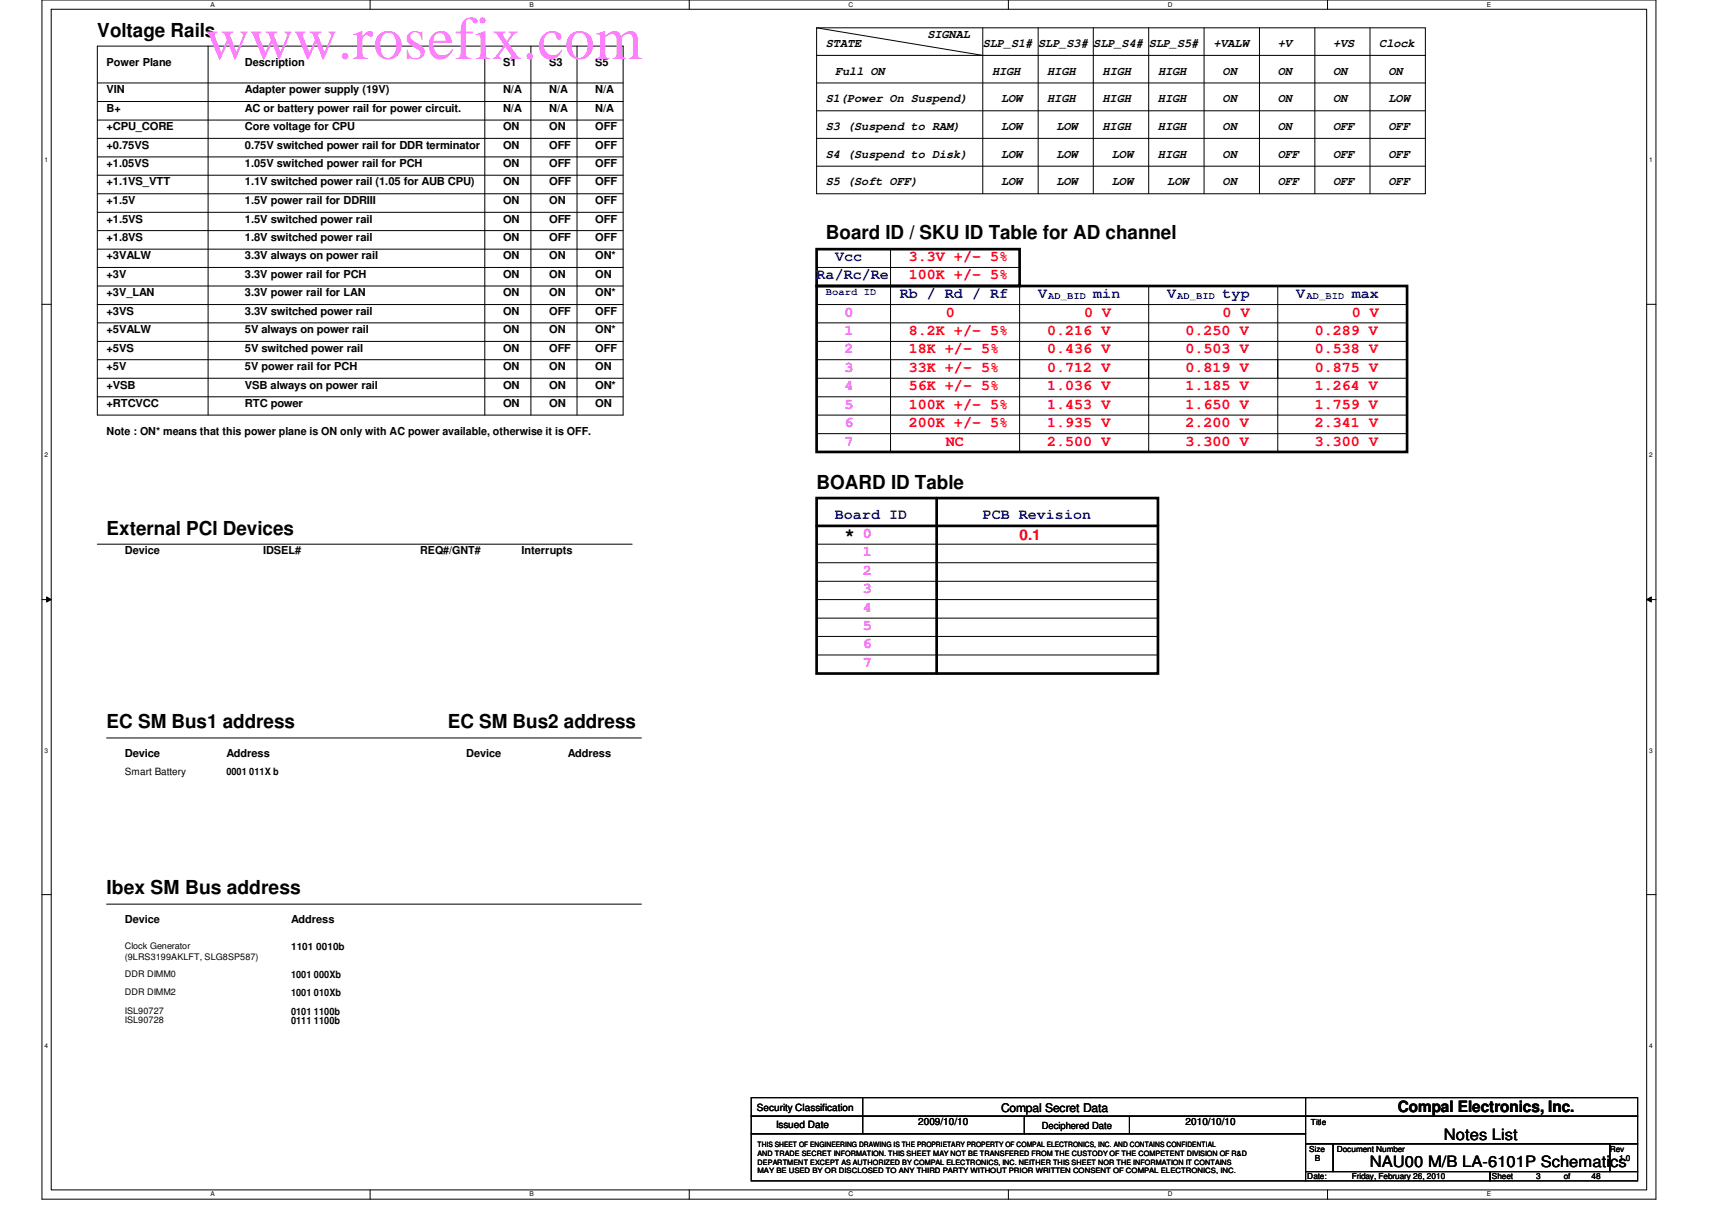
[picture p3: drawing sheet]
<svg xmlns="http://www.w3.org/2000/svg" width="297mm" height="210mm" viewBox="0 0 297 210" stroke-linecap="round" stroke-linejoin="round" font-family="sans-serif">
<defs><g id="words">
<text font-size="10.6" fill="#ff80ff" x="35.6" y="10.2">www.rosefix.com</text>
<g font-size="3.3">
<text x="16.9" y="6.3">Voltage Rails</text>
<text x="143.3" y="41.5">Board ID / SKU ID Table for AD channel</text>
<text x="141.7" y="84.8">BOARD ID Table</text>
<text x="18.5" y="92.8">External PCI Devices</text>
<text x="18.5" y="126.4">EC SM Bus1 address</text>
<text x="77.7" y="126.4">EC SM Bus2 address</text>
<text x="18.5" y="155.2">Ibex SM Bus address</text>
</g>
<text font-size="3" x="146.5" y="93.7">*</text>
<g font-size="2.7">
<text x="242.5" y="193">Compal Electronics, Inc.</text>
<text x="250.5" y="197.7">Notes List</text>
<text x="237.7" y="202.5">NAU00 M/B LA-6101P Schematics</text>
</g>
<g font-size="2.5" fill="#00f">
<text x="144.9" y="45.3">Vcc</text>
<text x="141.7" y="48.5">Ra/Rc/Re</text>
<text x="156.1" y="51.7">Rb / Rd / Rf</text>
<text x="180.1" y="51.7">V</text>
<text x="189.7" y="51.7">min</text>
<text x="202.5" y="51.7">V</text>
<text x="212.1" y="51.7">typ</text>
<text x="224.9" y="51.7">V</text>
<text x="234.5" y="51.7">max</text>
<text x="144.9" y="90.1">Board ID</text>
<text x="170.5" y="90.1">PCB Revision</text>
</g>
<g font-size="2.5" fill="#f00">
<text x="157.7" y="45.3">3.3V +/- 5%</text>
<text x="157.7" y="48.5">100K +/- 5%</text>
<text x="157.7" y="58.1">8.2K +/- 5%</text>
<text x="164.1" y="54.9">0</text>
<text x="181.7" y="58.1">0.216 V</text>
<text x="188.1" y="54.9">0 V</text>
<text x="205.7" y="58.1">0.250 V</text>
<text x="212.1" y="54.9">0 V</text>
<text x="228.1" y="58.1">0.289 V</text>
<text x="234.5" y="54.9">0 V</text>
<text x="157.7" y="61.3">18K +/- 5%</text>
<text x="157.7" y="64.5">33K +/- 5%</text>
<text x="181.7" y="61.3">0.436 V</text>
<text x="181.7" y="64.5">0.712 V</text>
<text x="205.7" y="61.3">0.503 V</text>
<text x="205.7" y="64.5">0.819 V</text>
<text x="228.1" y="61.3">0.538 V</text>
<text x="228.1" y="64.5">0.875 V</text>
<text x="157.7" y="67.7">56K +/- 5%</text>
<text x="157.7" y="70.9">100K +/- 5%</text>
<text x="181.7" y="67.7">1.036 V</text>
<text x="181.7" y="70.9">1.453 V</text>
<text x="205.7" y="70.9">1.650 V</text>
<text x="205.7" y="67.7">1.185 V</text>
<text x="228.1" y="70.9">1.759 V</text>
<text x="228.1" y="67.7">1.264 V</text>
<text x="157.7" y="74.1">200K +/- 5%</text>
<text x="164.1" y="77.3">NC</text>
<text x="181.7" y="74.1">1.935 V</text>
<text x="181.7" y="77.3">2.500 V</text>
<text x="205.7" y="74.1">2.200 V</text>
<text x="205.7" y="77.3">3.300 V</text>
<text x="228.1" y="77.3">3.300 V</text>
<text x="228.1" y="74.1">2.341 V</text>
<text x="176.9" y="93.6">0.1</text>
</g>
<g font-size="2.5" fill="#f0f">
<text x="146.5" y="54.9">0</text>
<text x="146.5" y="58.1">1</text>
<text x="146.5" y="61.3">2</text>
<text x="146.5" y="64.5">3</text>
<text x="146.5" y="67.7">4</text>
<text x="146.5" y="70.9">5</text>
<text x="146.5" y="74.1">6</text>
<text x="146.5" y="77.3">7</text>
<text x="149.7" y="93.3">0</text>
<text x="149.7" y="96.5">1</text>
<text x="149.7" y="99.7">2</text>
<text x="149.7" y="102.9">3</text>
<text x="149.7" y="106.1">4</text>
<text x="149.7" y="109.3">5</text>
<text x="149.7" y="112.5">6</text>
<text x="149.7" y="115.7">7</text>
</g>
<g font-size="2.1">
<text x="143.3" y="8.1">STATE</text>
<text x="160.9" y="6.6">SIGNAL</text>
<text x="170.5" y="8.1">SLP_S1# SLP_S3#</text>
<text x="189.7" y="8.1">SLP_S4#</text>
<text x="199.3" y="8.1">SLP_S5#</text>
<text x="210.5" y="8.1">+VALW</text>
<text x="221.7" y="8.1">+V</text>
<text x="231.3" y="8.1">+VS</text>
<text x="239.3" y="8.1">Clock</text>
<text x="143.3" y="17.7">S1(Power On Suspend)</text>
<text x="144.9" y="13">Full ON</text>
<text x="172.1" y="13">HIGH</text>
<text x="173.7" y="17.7">LOW</text>
<text x="181.7" y="17.7">HIGH</text>
<text x="181.7" y="13">HIGH</text>
<text x="191.3" y="17.7">HIGH</text>
<text x="191.3" y="13">HIGH</text>
<text x="200.9" y="17.7">HIGH</text>
<text x="200.9" y="13">HIGH</text>
<text x="212.1" y="13">ON</text>
<text x="212.1" y="17.7">ON</text>
<text x="221.7" y="13">ON</text>
<text x="221.7" y="17.7">ON</text>
<text x="231.3" y="13">ON</text>
<text x="231.3" y="17.7">ON</text>
<text x="240.9" y="17.7">LOW</text>
<text x="240.9" y="13">ON</text>
<text x="143.3" y="22.6">S3 (Suspend to RAM)</text>
<text x="173.7" y="22.6">LOW</text>
<text x="183.3" y="22.6">LOW</text>
<text x="191.3" y="22.6">HIGH</text>
<text x="200.9" y="22.6">HIGH</text>
<text x="212.1" y="22.6">ON</text>
<text x="221.7" y="22.6">ON</text>
<text x="231.3" y="22.6">OFF</text>
<text x="240.9" y="22.6">OFF</text>
<text x="143.3" y="27.3">S4 (Suspend to Disk)</text>
<text x="173.7" y="27.3">LOW</text>
<text x="183.3" y="27.3">LOW</text>
<text x="192.9" y="27.3">LOW</text>
<text x="200.9" y="27.3">HIGH</text>
<text x="212.1" y="27.3">ON</text>
<text x="221.7" y="27.3">OFF</text>
<text x="231.3" y="27.3">OFF</text>
<text x="240.9" y="27.3">OFF</text>
<text x="143.3" y="32.1">S5 (Soft OFF)</text>
<text x="173.7" y="32.1">LOW</text>
<text x="183.3" y="32.1">LOW</text>
<text x="192.9" y="32.1">LOW</text>
<text x="202.5" y="32.1">LOW</text>
<text x="212.1" y="32.1">ON</text>
<text x="221.7" y="32.1">OFF</text>
<text x="231.3" y="32.1">OFF</text>
<text x="240.9" y="32.1">OFF</text>
<text x="173.7" y="192.8">Compal Secret Data</text>
</g>
<g font-size="1.9">
<text x="18.5" y="11.4">Power Plane</text>
<text x="42.5" y="11.4">Description</text>
<text x="87.3" y="11.4">S1</text>
<text x="95.3" y="11.4">S3</text>
<text x="103.3" y="11.4">S5</text>
<text x="18.5" y="16.2">VIN</text>
<text x="42.5" y="16.2">Adapter power supply (19V)</text>
<text x="87.3" y="16.2">N/A</text>
<text x="95.3" y="16.2">N/A</text>
<text x="103.3" y="16.2">N/A</text>
<text x="18.5" y="22.6">+CPU_CORE</text>
<text x="18.5" y="19.4">B+</text>
<text x="42.5" y="19.4">AC or battery power rail for power circuit.</text>
<text x="42.5" y="22.6">Core voltage for CPU</text>
<text x="87.3" y="22.6">ON</text>
<text x="87.3" y="19.4">N/A</text>
<text x="95.3" y="22.6">ON</text>
<text x="95.3" y="19.4">N/A</text>
<text x="103.3" y="22.6">OFF</text>
<text x="103.3" y="19.4">N/A</text>
<text x="18.5" y="25.8">+0.75VS</text>
<text x="18.5" y="29">+1.05VS</text>
<text x="42.5" y="25.8">0.75V switched power rail for DDR terminator</text>
<text x="42.5" y="29">1.05V switched power rail for PCH</text>
<text x="87.3" y="29">ON</text>
<text x="87.3" y="25.8">ON</text>
<text x="95.3" y="29">OFF</text>
<text x="95.3" y="25.8">OFF</text>
<text x="103.3" y="29">OFF</text>
<text x="103.3" y="25.8">OFF</text>
<text x="18.5" y="32.2">+1.1VS_VTT</text>
<text x="18.5" y="35.4">+1.5V</text>
<text x="42.5" y="32.2">1.1V switched power rail (1.05 for AUB CPU)</text>
<text x="42.5" y="35.4">1.5V power rail for DDRIII</text>
<text x="87.3" y="35.4">ON</text>
<text x="87.3" y="32.2">ON</text>
<text x="95.3" y="35.4">ON</text>
<text x="95.3" y="32.2">OFF</text>
<text x="103.3" y="35.4">OFF</text>
<text x="103.3" y="32.2">OFF</text>
<text x="18.5" y="38.6">+1.5VS</text>
<text x="18.5" y="41.8">+1.8VS</text>
<text x="42.5" y="41.8">1.8V switched power rail</text>
<text x="42.5" y="38.6">1.5V switched power rail</text>
<text x="87.3" y="38.6">ON</text>
<text x="87.3" y="41.8">ON</text>
<text x="95.3" y="41.8">OFF</text>
<text x="95.3" y="38.6">OFF</text>
<text x="103.3" y="38.6">OFF</text>
<text x="103.3" y="41.8">OFF</text>
<text x="18.5" y="45">+3VALW</text>
<text x="42.5" y="45">3.3V always on power rail</text>
<text x="87.3" y="45">ON</text>
<text x="95.3" y="45">ON</text>
<text x="103.3" y="45">ON*</text>
<text x="18.5" y="48.2">+3V</text>
<text x="18.5" y="51.4">+3V_LAN</text>
<text x="42.5" y="48.2">3.3V power rail for PCH</text>
<text x="42.5" y="51.4">3.3V power rail for LAN</text>
<text x="87.3" y="48.2">ON</text>
<text x="87.3" y="51.4">ON</text>
<text x="95.3" y="48.2">ON</text>
<text x="95.3" y="51.4">ON</text>
<text x="103.3" y="48.2">ON</text>
<text x="103.3" y="51.4">ON*</text>
<text x="18.5" y="54.6">+3VS</text>
<text x="18.5" y="57.8">+5VALW</text>
<text x="42.5" y="57.8">5V always on power rail</text>
<text x="42.5" y="54.6">3.3V switched power rail</text>
<text x="87.3" y="54.6">ON</text>
<text x="87.3" y="57.8">ON</text>
<text x="95.3" y="57.8">ON</text>
<text x="95.3" y="54.6">OFF</text>
<text x="103.3" y="57.8">ON*</text>
<text x="103.3" y="54.6">OFF</text>
<text x="18.5" y="61">+5VS</text>
<text x="18.5" y="64.2">+5V</text>
<text x="42.5" y="61">5V switched power rail</text>
<text x="42.5" y="64.2">5V power rail for PCH</text>
<text x="87.3" y="61">ON</text>
<text x="87.3" y="64.2">ON</text>
<text x="95.3" y="64.2">ON</text>
<text x="95.3" y="61">OFF</text>
<text x="103.3" y="64.2">ON</text>
<text x="103.3" y="61">OFF</text>
<text x="18.5" y="70.6">+RTCVCC</text>
<text x="18.5" y="67.4">+VSB</text>
<text x="42.5" y="70.6">RTC power</text>
<text x="42.5" y="67.4">VSB always on power rail</text>
<text x="87.3" y="67.4">ON</text>
<text x="87.3" y="70.6">ON</text>
<text x="95.3" y="67.4">ON</text>
<text x="95.3" y="70.6">ON</text>
<text x="103.3" y="67.4">ON*</text>
<text x="103.3" y="70.6">ON</text>
<text x="18.5" y="75.4">Note : ON* means that this power plane is ON only with AC power available, otherwise it is OFF.</text>
<text x="21.7" y="96.2">Device</text>
<text x="45.7" y="96.2">IDSEL#</text>
<text x="72.9" y="96.2">REQ#/GNT#</text>
<text x="90.5" y="96.2">Interrupts</text>
<text x="21.7" y="131.4">Device</text>
<text x="39.3" y="131.4">Address</text>
<text x="80.9" y="131.4">Device</text>
<text x="98.5" y="131.4">Address</text>
<text x="21.7" y="160.2">Device</text>
<text x="50.5" y="160.2">Address</text>
</g>
<g font-size="1.7" fill="#00f">
<text x="143.3" y="51.1">Board ID</text>
<text x="181.9" y="51.9">AD_BID</text>
<text x="204.3" y="51.9">AD_BID</text>
<text x="226.7" y="51.9">AD_BID</text>
</g>
<g font-size="1.7">
<text x="21.7" y="134.5">Smart Battery</text>
<text x="39.3" y="134.5">0001 011X b</text>
<text x="50.5" y="164.8">1101 0010b</text>
<text x="50.5" y="169.6">1001 000Xb</text>
<text x="50.5" y="172.8">1001 010Xb</text>
<text x="50.5" y="176">0101 1100b</text>
<text x="50.5" y="177.6">0111 1100b</text>
<text x="131.3" y="192.7">Security Classification</text>
<text x="134.7" y="195.7">Issued Date</text>
<text x="159.3" y="195.2">2009/10/10</text>
<text x="180.8" y="195.8">Deciphered Date</text>
<text x="205.7" y="195.2">2010/10/10</text>
</g>
<g font-size="1.6">
<text x="21.7" y="164.7">Clock Generator</text>
<text x="21.7" y="166.5">(9LRS3199AKLFT, SLG8SP587)</text>
<text x="21.7" y="169.5">DDR DIMM0</text>
<text x="21.7" y="172.7">DDR DIMM2</text>
<text x="21.7" y="175.9">ISL90727</text>
<text x="21.7" y="177.5">ISL90728</text>
</g>
<g font-size="1.4">
<text x="227.5" y="195.2">Title</text>
<text x="227.2" y="199.8">Size</text>
<text x="228.1" y="201.4">B</text>
<text x="231.9" y="199.8">Document Number</text>
<text x="279.3" y="199.8">Rev</text>
<text x="280.9" y="201.4">1.0</text>
<text x="226.8" y="204.6">Date:</text>
<text x="234.5" y="204.6">Friday, February 26, 2010</text>
<text x="258.8" y="204.6">Sheet</text>
<text x="266.5" y="204.6">3</text>
<text x="271.3" y="204.6">of</text>
<text x="276.1" y="204.6">48</text>
</g>
<g font-size="1.3">
<text x="131.4" y="202">DEPARTMENT EXCEPT AS AUTHORIZED BY COMPAL ELECTRONICS, INC. NEITHER THIS SHEET NOR THE INFORMATION IT CONTAINS</text>
<text x="131.4" y="199">THIS SHEET OF ENGINEERING DRAWING IS THE PROPRIETARY PROPERTY OF COMPAL ELECTRONICS, INC. AND CONTAINS CONFIDENTIAL</text>
<text x="131.4" y="200.5">AND TRADE SECRET INFORMATION. THIS SHEET MAY NOT BE TRANSFERED FROM THE CUSTODY OF THE COMPETENT DIVISION OF R&amp;D</text>
<text x="131.4" y="203.5">MAY BE USED BY OR DISCLOSED TO ANY THIRD PARTY WITHOUT PRIOR WRITTEN CONSENT OF COMPAL ELECTRONICS, INC.</text>
</g>
<g font-size="1.1">
<text x="36.5" y="1.1">A</text>
<text x="91.9" y="1.1">B</text>
<text x="147.2" y="1.1">C</text>
<text x="202.6" y="1.1">D</text>
<text x="258" y="1.1">E</text>
<text x="7.7" y="28.2">1</text>
<text x="286.1" y="28.2">1</text>
<text x="7.7" y="79.3">2</text>
<text x="286.1" y="79.3">2</text>
<text x="7.7" y="130.6">3</text>
<text x="286.1" y="130.6">3</text>
<text x="7.7" y="181.7">4</text>
<text x="286.1" y="181.7">4</text>
<text x="36.5" y="207.6">A</text>
<text x="91.9" y="207.6">B</text>
<text x="147.2" y="207.6">C</text>
<text x="202.6" y="207.6">D</text>
<text x="258" y="207.6">E</text>
</g>
</g></defs>
<path d="M7.3 0h280v208h-280zM8.9 1.6h276.8v204.8h-276.8z" fill="none" stroke="#000" stroke-width=".17"/>
<g fill="#fff">
<path d="M36.5 .2h.8v1.2h-.8z"/>
<path d="M36.5 206.6h.8v1.2h-.8z"/>
</g>
<path d="M64.2 0v1.6M64.2 206.4v1.6" fill="none" stroke="#000" stroke-width=".17"/>
<g fill="#fff">
<path d="M91.9 .2h.7v1.2h-.7z"/>
<path d="M91.9 206.6h.7v1.2h-.7z"/>
</g>
<path d="M119.6 0v1.6M119.6 206.4v1.6" fill="none" stroke="#000" stroke-width=".17"/>
<g fill="#fff">
<path d="M147.2 .2h.8v1.2h-.8z"/>
<path d="M147.2 206.6h.8v1.2h-.8z"/>
</g>
<path d="M175 0v1.6M175 206.4v1.6" fill="none" stroke="#000" stroke-width=".17"/>
<g fill="#fff">
<path d="M202.6 .2h.8v1.2h-.8z"/>
<path d="M202.6 206.6h.8v1.2h-.8z"/>
</g>
<path d="M230.3 0v1.6M230.3 206.4v1.6" fill="none" stroke="#000" stroke-width=".17"/>
<g fill="#fff">
<path d="M258 .2h.7v1.2h-.7z"/>
<path d="M258 206.6h.7v1.2h-.7z"/>
<path d="M7.7 27.2h.6v1.2h-.6z"/>
<path d="M286.1 27.2h.6v1.2h-.6z"/>
<path d="M7.7 78.4h.6v1.1h-.6z"/>
<path d="M286.1 78.4h.6v1.1h-.6z"/>
</g>
<path d="M7.3 52.8h1.6M285.7 52.8h1.6" fill="none" stroke="#000" stroke-width=".17"/>
<g fill="#fff">
<path d="M7.7 129.6h.6v1.2h-.6z"/>
<path d="M286.1 129.6h.6v1.2h-.6z"/>
</g>
<path d="M7.3 104h1.6M8.1 103.5l.8 .5-.8 .4zM285.7 104h1.6M285.7 104l.8-.5v.9z" fill="none" stroke="#000" stroke-width=".17"/>
<path d="M8.1 103.5l.8 .5-.8 .4zM285.7 104l.8-.5v.9z" fill="#000"/>
<g fill="#fff">
<path d="M7.7 180.8h.6v1.1h-.6z"/>
<path d="M286.1 180.8h.6v1.1h-.6z"/>
</g>
<g fill="none" stroke="#000" stroke-width=".17">
<path d="M16.9 14.4h91.2M16.9 8h91.2v64h-91.2zM16.9 17.6h91.2M36.1 8v64M84.1 8v64M92.1 8v64M100.1 8v64M141.7 9.6h105.6M141.7 14.4h105.6M141.7 19.2h105.6M141.7 4.8l28.8 4.8M141.7 4.8h105.6v28.8h-105.6z"/>
<path d="M170.5 4.8v28.8M180.1 4.8v28.8M189.7 4.8v28.8M199.3 4.8v28.8M208.9 4.8v28.8M218.5 4.8v28.8M228.1 4.8v28.8M237.7 4.8v28.8M16.9 30.4h91.2M16.9 33.6h91.2M16.9 20.8h91.2M16.9 24h91.2"/>
<path d="M16.9 27.2h91.2M16.9 36.8h91.2M141.7 24h105.6M141.7 28.8h105.6M16.9 52.8h91.2M16.9 43.2h91.2M16.9 40h91.2M16.9 49.6h91.2M16.9 46.4h91.2M16.9 56h91.2M16.9 59.2h91.2M141.7 46.4h35.2"/>
<path d="M141.7 52.8h102.4M141.7 56h102.4M141.7 59.2h102.4M154.5 43.2v22.4M176.9 49.6v16M199.3 49.6v16M221.7 49.6v16M16.9 65.6h91.2M16.9 62.4h91.2M16.9 68.8h91.2M141.7 62.4h102.4M141.7 65.6h102.4"/>
<path d="M141.7 68.8h102.4M141.7 72h102.4M141.7 75.2h102.4M154.5 62.4v16M176.9 62.4v16M199.3 62.4v16M221.7 62.4v16M16.9 94.4h92.8M141.7 94.4h59.2M141.7 97.6h59.2M141.7 113.6h59.2M141.7 110.4h59.2"/>
<path d="M141.7 104h59.2M141.7 107.2h59.2M141.7 100.8h59.2M18.5 128h92.8M7.3 155.2h1.6M18.5 156.8h92.8M285.7 155.2h1.6M130.3 190.4h96.2v3.2h-96.2zM130.3 193.6h96.2v3.1h-96.2zM130.3 196.7h96.2v8.2h-96.2zM149.7 190.4v6.3M177.7 193.6v3.1"/>
<path d="M196 193.6v3.1M226.5 190.4h57.6v3.2h-57.6zM226.5 193.6h57.6v4.8h-57.6zM226.5 198.4h4.8v4.8h-4.8zM231.3 198.4h48v4.8h-48zM279.3 198.4h4.8v4.8h-4.8zM226.5 203.2h32v1.7h-32zM258.5 203.2h25.6v1.7h-25.6z"/>
</g>
<path d="M141.7 43.2h35.2v6.4h-35.2zM141.7 49.6h102.4v28.8h-102.4zM141.7 91.2h59.2M141.7 86.4h59.2v30.4h-59.2zM162.5 86.4v30.4" fill="none" stroke="#000" stroke-width=".47"/>
<use href="#words"/>
</svg>
